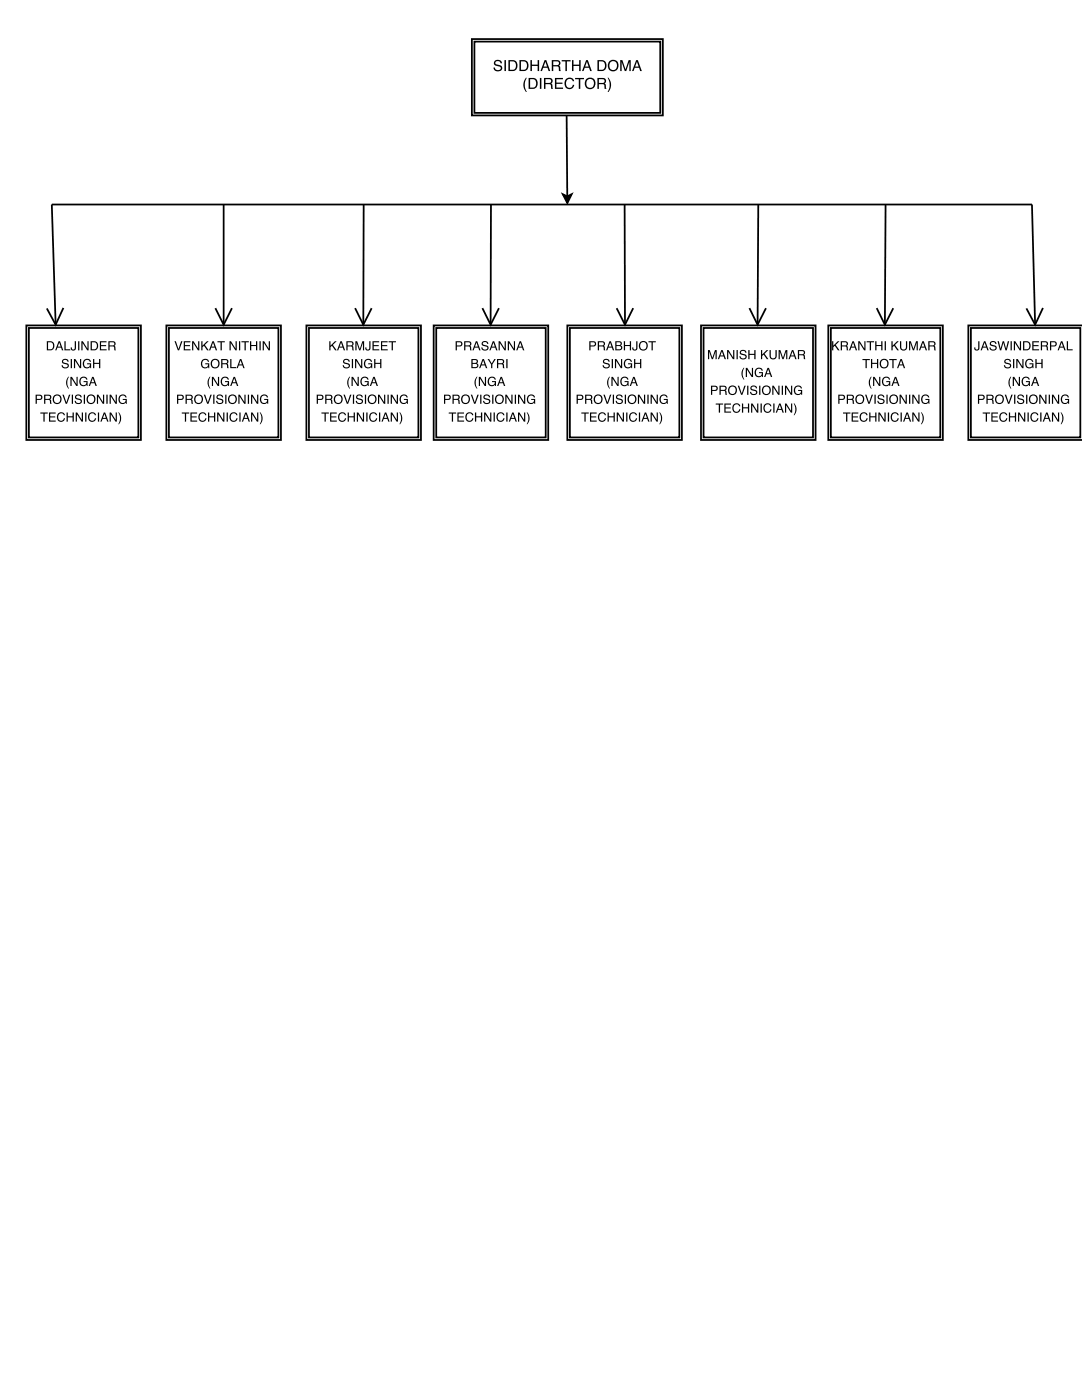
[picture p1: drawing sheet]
<svg xmlns="http://www.w3.org/2000/svg" width="216mm" height="279mm" viewBox="0 0 216 279" stroke-linecap="round" stroke-linejoin="round" font-family="sans-serif">
<path d="M94.2 7.8h38.1v15.2h-38.1z" fill="none" stroke="#000" stroke-width=".35"/>
<path d="M94.7 8.3h37v14.2h-37z" fill="#fff"/>
<path d="M94.7 8.3h37v14.2h-37z" fill="none" stroke="#000" stroke-width=".35"/>
<g fill="#000">
<path d="M98.8 12.1a.86 .86 0 0 1 1.4 .5h-.3a.51 .51 0 0 0-.6-.4 .51 .51 0 0 0-.4 .5l.5 .2a.69 .69 0 0 1 .8 .7 .69 .69 0 0 1-.9 .6h-.4l-.3-.3-.1-.4h.3a.58 .58 0 0 0 .5 .5 .58 .58 0 0 0 .6-.5l-.7-.3a.59 .59 0 0 1-.6-.4 .59 .59 0 0 1 .2-.7zM100.7 12h.3v2.2h-.3zM101.7 12.2v1.7h.6a.86 .86 0 0 0 .7-.8 .86 .86 0 0 0-.7-.9zM101.4 12h.9a1.11 1.11 0 0 1 1 1.1 1.11 1.11 0 0 1-1 1.1h-.9zM103.9 12.2v1.7h.6a.86 .86 0 0 0 .7-.8 .86 .86 0 0 0-.7-.9zM103.6 12h.9a1.11 1.11 0 0 1 1 1.1 1.11 1.11 0 0 1-1 1.1h-.9zM105.8 12h.3v.9h1.2v-.9h.3v2.2h-.3v-1h-1.2v1h-.3zM108.8 12.3l-.3 1h.7zM108.7 12h.3l.8 2.2h-.3l-.3-.7h-.8l-.3 .7h-.3zM110.4 12.2v.8h.7a.38 .38 0 0 0 .4-.4 .38 .38 0 0 0-.4-.4zM110.1 12a1.88 1.88 0 0 1 1.6 .2l.1 .6-.3 .3 .3 .3 .1 .8h-.3l-.1-.8-.4-.2h-.7v1h-.3zM112.1 12h1.8v.3h-.8v1.9h-.3v-1.9h-.7zM114.1 12h.3v.9h1.2v-.9h.3v2.2h-.3v-1h-1.2v1h-.3zM117.1 12.3l-.3 1h.6zM117 12h.3l.8 2.2h-.3l-.3-.7h-.8l-.3 .7h-.3zM119.5 12.2v1.7h.5a.86 .86 0 0 0 .7-.8 .86 .86 0 0 0-.7-.9zM119.2 12h.9a1.11 1.11 0 0 1 .9 1.1 1.11 1.11 0 0 1-.9 1.1h-.9zM121.7 12.2a1.1 1.1 0 0 1 1.5 .2 1.1 1.1 0 0 1-.3 1.6 1.1 1.1 0 0 1-1.5-.3l-.1-.9zM121.8 12.4a.88 .88 0 0 0-.1 1.2 .88 .88 0 0 0 1.1 .3 .87 .87 0 0 0 .2-1.3 .87 .87 0 0 0-1.2-.2zM123.8 12h.4l.6 1.8 .6-1.8h.5v2.2h-.3v-1.9l-.6 1.9h-.3l-.7-1.9v1.9h-.2zM127.1 12.3l-.4 1h.7zM126.9 12h.4l.8 2.2h-.4l-.2-.7h-.8l-.3 .7h-.3z"/>
<path d="M104.9 15.5h.2a2.66 2.66 0 0 0 0 2.9h-.2a2.24 2.24 0 0 1 0-2.9zM105.8 15.8v1.7h.5a.86 .86 0 0 0 .7-.9 .86 .86 0 0 0-.7-.8zM105.5 15.6h.9a1.11 1.11 0 0 1 .9 1 1.11 1.11 0 0 1-.9 1.1h-.9zM107.7 15.6h.3v2.1h-.3zM108.8 15.8v.8h.7a.38 .38 0 0 0 .5-.4 .38 .38 0 0 0-.4-.4zM108.5 15.6a1.88 1.88 0 0 1 1.6 .1l.2 .6-.3 .4 .2 .2 .2 .8h-.4l-.1-.8-.4-.1h-.7v.9h-.3zM110.7 15.6h1.6v.2h-1.3v.7h1.2v.2h-1.2v.8h1.4v.2h-1.7zM112.9 15.8a.95 .95 0 0 1 .9-.3 .95 .95 0 0 1 .8 .7h-.3a.7 .7 0 0 0-.9-.4 .7 .7 0 0 0-.5 .9 .69 .69 0 0 0 .6 .8 .69 .69 0 0 0 .8-.6h.3a1.02 1.02 0 0 1-1.3 .8 1.02 1.02 0 0 1-.6-1.4zM114.8 15.6h1.7v.2h-.7v1.9h-.3v-1.9h-.7zM117.1 15.7a1.1 1.1 0 0 1 1.5 .3 1.1 1.1 0 0 1-.3 1.5 1.1 1.1 0 0 1-1.5-.3l-.1-.8zM117.2 16a.88 .88 0 0 0-.1 1.1 .88 .88 0 0 0 1.1 .3 .87 .87 0 0 0 .2-1.2 .87 .87 0 0 0-1.2-.2zM119.5 15.8v.8h.7a.38 .38 0 0 0 .4-.4 .38 .38 0 0 0-.4-.4zM119.2 15.6a1.88 1.88 0 0 1 1.6 .1l.1 .6-.3 .4 .3 .2 .1 .8h-.3l-.1-.8-.4-.1h-.7v.9h-.3zM121.2 15.5h.2l.3 .6a2.2 2.2 0 0 1-.3 2.3h-.2a2.66 2.66 0 0 0 0-2.9z"/>
</g>
<path d="M5.3 64.9h22.8v22.9h-22.8z" fill="#fff"/>
<path d="M5.3 64.9h22.8v22.9h-22.8z" fill="none" stroke="#000" stroke-width=".35"/>
<path d="M5.8 65.5h21.8v21.8h-21.8z" fill="#fff"/>
<path d="M5.8 65.5h21.8v21.8h-21.8z" fill="none" stroke="#000" stroke-width=".35"/>
<g fill="#000">
<path d="M7.1 78.8h.8a.53 .53 0 0 1 .6 .5 .53 .53 0 0 1-.6 .5h-.5v.8h-.3zM7.4 79v.6h.4a.32 .32 0 0 0 .4-.3 .32 .32 0 0 0-.4-.3zM9 79v.6h.6a.31 .31 0 0 0 .4-.3 .31 .31 0 0 0-.3-.3zM8.8 78.8a1.57 1.57 0 0 1 1.3 .1l.1 .5-.2 .3 .2 .2 .1 .7h-.3l-.1-.7-.3-.1h-.6v.8h-.2zM10.5 79.7a.95 .95 0 0 1 1.9 0 .95 .95 0 0 1-1.9 0zM10.9 79.1a.69 .69 0 0 0 0 1.1 .69 .69 0 0 0 1.1-.2 .68 .68 0 0 0-.1-.9 .68 .68 0 0 0-1 0zM12.4 78.8h.3l.5 1.5 .6-1.5h.2l-.6 1.8h-.3zM14.3 78.8h.3v1.8h-.3zM15.1 78.9a.72 .72 0 0 1 1.2 .4h-.2a.42 .42 0 0 0-.5-.4 .42 .42 0 0 0-.4 .5 1.47 1.47 0 0 1 1.2 .7 .74 .74 0 0 1-.8 .5 .74 .74 0 0 1-.7-.6h.2a.48 .48 0 0 0 .5 .4 .48 .48 0 0 0 .5-.4l-.4-.2a.56 .56 0 0 1-.6-.2 .56 .56 0 0 1 0-.7zM16.7 78.8h.3v1.8h-.3zM17.3 79.7a.94 .94 0 0 1 1.8 0 .94 .94 0 0 1-1.8 0zM17.7 79.1a.69 .69 0 0 0 0 1.1 .69 .69 0 0 0 1-.2 .68 .68 0 0 0-.1-.9 .68 .68 0 0 0-.9 0zM19.3 78.8h.3l.9 1.4v-1.4h.3v1.8h-.3l-.9-1.5v1.5h-.3zM21.2 78.8h.3v1.8h-.3zM21.9 78.8h.3l.9 1.4v-1.4h.2v1.8h-.3l-.9-1.5v1.5h-.2zM23.9 79a.81 .81 0 0 1 1.4 .3h-.3a.63 .63 0 0 0-.8-.3 .63 .63 0 0 0-.3 .9 .58 .58 0 0 0 .6 .5 .58 .58 0 0 0 .6-.6h-.6v-.2h.8v1h-.2v-.2a.89 .89 0 0 1-1.3 0 .89 .89 0 0 1-.1-1.2z"/>
<path d="M9.6 68.3v1.4h.4a.71 .71 0 0 0 .6-.7 .71 .71 0 0 0-.6-.7zM9.3 68.1h.8a.92 .92 0 0 1 .7 .9 .92 .92 0 0 1-.7 .9h-.8zM11.8 68.4l-.3 .8h.6zM11.7 68.1h.3l.6 1.8h-.2l-.2-.5h-.7l-.2 .5h-.3zM12.9 68.1h.2v1.6h.9v.2h-1.1zM14.9 68.1h.3v1.3a.53 .53 0 0 1-.6 .6 .53 .53 0 0 1-.5-.7h.2a.3 .3 0 0 0 .2 .5 .3 .3 0 0 0 .4-.3zM15.6 68.1h.2v1.8h-.2zM16.2 68.1h.3l.9 1.5v-1.5h.3v1.8h-.3l-.9-1.5v1.5h-.3zM18.3 68.3v1.4h.5a.71 .71 0 0 0 .5-.7 .71 .71 0 0 0-.5-.7zM18.1 68.1h.7a.92 .92 0 0 1 .8 .9 .92 .92 0 0 1-.8 .9h-.7zM19.9 68.1h1.4v.2h-1.1v.6h1v.2h-1v.6h1.1v.2h-1.4zM21.9 68.3v.6h.5a.31 .31 0 0 0 .4-.3 .31 .31 0 0 0-.3-.3zM21.6 68.1a1.57 1.57 0 0 1 1.4 .2l.1 .4-.3 .3 .2 .2 .1 .7h-.3l-.1-.6-.3-.2h-.5v.8h-.3z"/>
<path d="M12.5 71.8a.72 .72 0 0 1 1.2 .4h-.2a.42 .42 0 0 0-.5-.4 .42 .42 0 0 0-.4 .4 1.47 1.47 0 0 1 1.1 .8 .74 .74 0 0 1-.7 .5 .74 .74 0 0 1-.7-.6h.2a.48 .48 0 0 0 .5 .4 .48 .48 0 0 0 .5-.4l-.4-.2a.56 .56 0 0 1-.7-.2 .56 .56 0 0 1 .1-.7zM14.1 71.7h.3v1.8h-.3zM14.8 71.7h.2l1 1.4v-1.4h.2v1.8h-.3l-.9-1.5v1.5h-.2zM16.8 71.9a.81 .81 0 0 1 1.4 .3h-.3a.63 .63 0 0 0-.9-.3 .63 .63 0 0 0-.2 .9 .58 .58 0 0 0 .6 .5 .58 .58 0 0 0 .6-.6h-.6v-.2h.8v1h-.2v-.3a.89 .89 0 0 1-1.3 .1 .89 .89 0 0 1-.1-1.2zM18.6 71.7h.2v.7h1v-.7h.2v1.8h-.2v-.9h-1v.9h-.2z"/>
<path d="M13.6 75.2h.2a2.22 2.22 0 0 0 0 2.4 1.64 1.64 0 0 1-.2-2.4zM14.1 75.2h.2l1 1.5v-1.5h.2v1.8h-.3l-.9-1.4v1.4h-.2zM16.1 75.4a.81 .81 0 0 1 1.4 .4h-.3a.63 .63 0 0 0-.9-.3 .63 .63 0 0 0-.2 .8 .58 .58 0 0 0 .6 .6 .58 .58 0 0 0 .6-.6h-.6v-.2h.8v.9h-.2v-.2a.89 .89 0 0 1-1.3 .1 .89 .89 0 0 1-.1-1.3zM18.5 75.5l-.3 .8h.6zM18.4 75.2h.3l.6 1.8h-.2l-.2-.5h-.7l-.2 .5h-.3z"/>
<path d="M8.1 82.3h1.4v.2h-.6v1.6h-.2v-1.6h-.6zM9.8 82.3h1.3v.2h-1.1v.6h1v.2h-1v.6h1.1v.2h-1.3zM11.6 82.6a.79 .79 0 0 1 .8-.3 .79 .79 0 0 1 .6 .6h-.3a.62 .62 0 0 0-.8-.3 .62 .62 0 0 0-.3 .9 .56 .56 0 0 0 .6 .5 .56 .56 0 0 0 .5-.5h.3a.85 .85 0 0 1-1.1 .7 .85 .85 0 0 1-.5-1.2zM13.3 82.3h.2v.8h1v-.8h.2v1.8h-.2v-.8h-1v.8h-.2zM15.1 82.3h.3l.9 1.5v-1.5h.3v1.8h-.3l-1-1.4v1.4h-.2zM17 82.3h.2v1.8h-.2zM17.8 82.6a.79 .79 0 0 1 .8-.3 .79 .79 0 0 1 .6 .6h-.3a.62 .62 0 0 0-.8-.3 .62 .62 0 0 0-.3 .9 .56 .56 0 0 0 .6 .5 .56 .56 0 0 0 .5-.5h.3a.85 .85 0 0 1-1.1 .7 .85 .85 0 0 1-.5-1.2zM19.5 82.3h.3v1.8h-.3zM20.8 82.6l-.3 .8h.6zM20.7 82.3h.3l.7 1.8h-.3l-.2-.5h-.7l-.2 .5h-.3zM21.9 82.3h.3l.9 1.5v-1.5h.2v1.8h-.3l-.9-1.4v1.4h-.2zM23.6 82.3h.1l.4 .7a1.48 1.48 0 0 1-.5 1.7 2.22 2.22 0 0 0 0-2.4z"/>
</g>
<path d="M33.2 64.9h22.9v22.9h-22.9z" fill="#fff"/>
<path d="M33.2 64.9h22.9v22.9h-22.9z" fill="none" stroke="#000" stroke-width=".35"/>
<path d="M33.7 65.5h21.8v21.8h-21.8z" fill="#fff"/>
<path d="M33.7 65.5h21.8v21.8h-21.8z" fill="none" stroke="#000" stroke-width=".35"/>
<g fill="#000">
<path d="M34.8 68.1h.3l.5 1.6 .5-1.6h.3l-.7 1.8h-.2zM36.7 68.1h1.3v.2h-1.1v.6h1v.2h-1v.6h1.1v.2h-1.3zM38.3 68.1h.3l.9 1.5v-1.5h.3v1.8h-.3l-.9-1.5v1.5h-.3zM40.2 68.1h.2v.9l.9-.9h.3l-.7 .7 .8 1.1h-.4l-.6-.9-.3 .3v.6h-.2zM42.5 68.4l-.3 .8h.6zM42.4 68.1h.3l.6 1.8h-.2l-.2-.5h-.8l-.1 .5h-.3zM43.4 68.1h1.5v.2h-.6v1.6h-.3v-1.6h-.6zM45.8 68.1h.3l.9 1.5v-1.5h.2v1.8h-.2l-1-1.5v1.5h-.2zM47.7 68.1h.2v1.8h-.2zM48.2 68.1h1.5v.2h-.7v1.6h-.2v-1.6h-.6zM49.9 68.1h.2v.8h1v-.8h.2v1.8h-.2v-.8h-1v.8h-.2zM51.8 68.1h.2v1.8h-.2zM52.4 68.1h.3l.9 1.5v-1.5h.3v1.8h-.3l-.9-1.5v1.5h-.3z"/>
<path d="M35.3 78.8h.8a.53 .53 0 0 1 .6 .5 .53 .53 0 0 1-.6 .5h-.5v.8h-.3zM35.6 79v.6h.5a.32 .32 0 0 0 .3-.3 .32 .32 0 0 0-.3-.3zM37.3 79v.6h.5a.31 .31 0 0 0 .4-.3 .31 .31 0 0 0-.3-.3zM37 78.8a1.57 1.57 0 0 1 1.4 .1v.5l-.2 .3 .2 .2 .1 .7h-.3l-.1-.7-.3-.1h-.5v.8h-.3zM38.7 79.7a.95 .95 0 0 1 1.9 0 .95 .95 0 0 1-1.9 0zM39.2 79.1a.69 .69 0 0 0-.1 1.1 .69 .69 0 0 0 1.1-.2 .68 .68 0 0 0-.1-.9 .68 .68 0 0 0-.9 0zM40.7 78.8h.2l.6 1.5 .5-1.5h.3l-.7 1.8h-.3zM42.5 78.8h.3v1.8h-.3zM43.4 78.9a.72 .72 0 0 1 1.1 .4h-.2a.42 .42 0 0 0-.5-.4 .42 .42 0 0 0-.4 .5 1.47 1.47 0 0 1 1.2 .7 .74 .74 0 0 1-.8 .5 .74 .74 0 0 1-.7-.6h.3a.48 .48 0 0 0 .4 .4 .48 .48 0 0 0 .5-.4l-.4-.2a.56 .56 0 0 1-.6-.2 .56 .56 0 0 1 .1-.7zM44.9 78.8h.3v1.8h-.3zM45.5 79.7a.95 .95 0 0 1 1.9 0 .95 .95 0 0 1-1.9 0zM45.9 79.1a.69 .69 0 0 0 0 1.1 .69 .69 0 0 0 1-.2 .68 .68 0 0 0-.1-.9 .68 .68 0 0 0-.9 0zM47.6 78.8h.2l1 1.4v-1.4h.2v1.8h-.3l-.9-1.5v1.5h-.2zM49.4 78.8h.3v1.8h-.3zM50.1 78.8h.3l.9 1.4v-1.4h.2v1.8h-.2l-1-1.5v1.5h-.2zM52.1 79a.81 .81 0 0 1 1.4 .3h-.3a.63 .63 0 0 0-.8-.3 .63 .63 0 0 0-.3 .9 .58 .58 0 0 0 .6 .5 .58 .58 0 0 0 .6-.6h-.6v-.2h.8v1h-.1l-.1-.2a.89 .89 0 0 1-1.2 0 .89 .89 0 0 1-.1-1.2z"/>
<path d="M40.3 71.9a.81 .81 0 0 1 1.4 .3h-.2a.63 .63 0 0 0-.9-.3 .63 .63 0 0 0-.2 .9 .58 .58 0 0 0 .6 .5 .58 .58 0 0 0 .5-.6h-.5v-.2h.8v1h-.2l-.1-.3a.89 .89 0 0 1-1.2 .1 .89 .89 0 0 1-.1-1.2zM42 72.6a.95 .95 0 0 1 1.9 0 .95 .95 0 0 1-1.9 0zM42.5 72a.69 .69 0 0 0-.1 1.1 .69 .69 0 0 0 1.1-.2 .68 .68 0 0 0-.1-.9 .68 .68 0 0 0-.9 0zM44.4 71.9v.6h.6a.31 .31 0 0 0 .3-.3 .31 .31 0 0 0-.3-.3zM44.1 71.7a1.57 1.57 0 0 1 1.4 .1l.1 .5-.3 .3 .2 .2 .1 .7h-.3v-.7l-.4-.1h-.5v.8h-.3zM45.9 71.7h.3v1.6h.9v.2h-1.2zM48 71.9l-.3 .8h.6zM47.9 71.7h.3l.6 1.8h-.3l-.1-.6h-.8l-.2 .6h-.2z"/>
<path d="M41.8 75.2h.2a2.22 2.22 0 0 0 0 2.4 1.64 1.64 0 0 1-.2-2.4zM42.3 75.2h.3l.9 1.5v-1.5h.2v1.8h-.3l-.9-1.4v1.4h-.2zM44.3 75.4a.81 .81 0 0 1 1.4 .4h-.3a.63 .63 0 0 0-.8-.3 .63 .63 0 0 0-.3 .8 .58 .58 0 0 0 .6 .6 .58 .58 0 0 0 .6-.6h-.6v-.2h.8v.9h-.2v-.2a.89 .89 0 0 1-1.2 .1 .89 .89 0 0 1-.2-1.3zM46.7 75.5l-.3 .8h.6zM46.6 75.2h.3l.7 1.8h-.3l-.2-.5h-.7l-.2 .5h-.3z"/>
<path d="M36.3 82.3h1.5v.2h-.7v1.6h-.2v-1.6h-.6zM38 82.3h1.3v.2h-1.1v.6h1v.2h-1v.6h1.1v.2h-1.3zM39.8 82.6a.79 .79 0 0 1 .8-.3 .79 .79 0 0 1 .6 .6h-.3a.62 .62 0 0 0-.8-.3 .62 .62 0 0 0-.2 .9 .56 .56 0 0 0 .5 .5 .56 .56 0 0 0 .6-.5h.2a.85 .85 0 0 1-1.1 .7 .85 .85 0 0 1-.5-1.2zM41.5 82.3h.3v.8h.9v-.8h.2v1.8h-.2v-.8h-.9v.8h-.3zM43.3 82.3h.3l.9 1.5v-1.5h.3v1.8h-.3l-.9-1.4v1.4h-.3zM45.2 82.3h.3v1.8h-.3zM46 82.6a.79 .79 0 0 1 .8-.3 .79 .79 0 0 1 .6 .6h-.3a.62 .62 0 0 0-.8-.3 .62 .62 0 0 0-.2 .9 .56 .56 0 0 0 .5 .5 .56 .56 0 0 0 .6-.5h.2a.85 .85 0 0 1-1.1 .7 .85 .85 0 0 1-.5-1.2zM47.8 82.3h.2v1.8h-.2zM49.1 82.6l-.3 .8h.5zM48.9 82.3h.3l.7 1.8h-.3l-.2-.5h-.7l-.2 .5h-.3zM50.1 82.3h.3l.9 1.5v-1.5h.2v1.8h-.2l-1-1.4v1.4h-.2zM51.8 82.3h.2l.3 .7a1.48 1.48 0 0 1-.5 1.7 2.22 2.22 0 0 0 0-2.4z"/>
</g>
<path d="M61.1 64.9h22.9v22.9h-22.9z" fill="#fff"/>
<path d="M61.1 64.9h22.9v22.9h-22.9z" fill="none" stroke="#000" stroke-width=".35"/>
<path d="M61.6 65.5h21.9v21.8h-21.9z" fill="#fff"/>
<path d="M61.6 65.5h21.9v21.8h-21.9z" fill="none" stroke="#000" stroke-width=".35"/>
<g fill="#000">
<path d="M63.2 78.8h.8a.53 .53 0 0 1 .6 .5 .53 .53 0 0 1-.6 .5h-.6v.8h-.2zM63.4 79v.6h.5a.32 .32 0 0 0 .4-.3 .32 .32 0 0 0-.4-.3zM65.1 79v.6h.6a.31 .31 0 0 0 .4-.3 .31 .31 0 0 0-.4-.3zM64.9 78.8a1.57 1.57 0 0 1 1.3 .1l.1 .5-.2 .3 .2 .2 .1 .7h-.3l-.1-.7-.3-.1h-.6v.8h-.2zM66.6 79.7a.95 .95 0 0 1 1.9 0 .95 .95 0 0 1-1.9 0zM67 79.1a.69 .69 0 0 0 0 1.1 .69 .69 0 0 0 1.1-.2 .68 .68 0 0 0-.2-.9 .68 .68 0 0 0-.9 0zM68.5 78.8h.3l.5 1.5 .6-1.5h.2l-.6 1.8h-.3zM70.4 78.8h.3v1.8h-.3zM71.2 78.9a.72 .72 0 0 1 1.2 .4h-.2a.42 .42 0 0 0-.5-.4 .42 .42 0 0 0-.4 .5 1.47 1.47 0 0 1 1.1 .7 .74 .74 0 0 1-.7 .5 .74 .74 0 0 1-.7-.6h.2a.48 .48 0 0 0 .5 .4 .48 .48 0 0 0 .5-.4l-.4-.2a.56 .56 0 0 1-.7-.2 .56 .56 0 0 1 .1-.7zM72.8 78.8h.3v1.8h-.3zM73.3 79.7a.95 .95 0 0 1 1.9 0 .95 .95 0 0 1-1.9 0zM73.8 79.1a.69 .69 0 0 0 0 1.1 .69 .69 0 0 0 1-.2 .68 .68 0 0 0-.1-.9 .68 .68 0 0 0-.9 0zM75.4 78.8h.3l.9 1.4v-1.4h.3v1.8h-.3l-.9-1.5v1.5h-.3zM77.3 78.8h.3v1.8h-.3zM78 78.8h.3l.9 1.4v-1.4h.2v1.8h-.3l-.9-1.5v1.5h-.2zM80 79a.81 .81 0 0 1 1.4 .3h-.3a.63 .63 0 0 0-.8-.3 .63 .63 0 0 0-.3 .9 .58 .58 0 0 0 .6 .5 .58 .58 0 0 0 .6-.6h-.6v-.2h.8v1h-.2v-.2a.89 .89 0 0 1-1.3 0 .89 .89 0 0 1-.1-1.2z"/>
<path d="M65.7 68.1h.2v.9l.9-.9h.4l-.8 .7 .8 1.1h-.3l-.7-.9-.3 .3v.6h-.2zM68.1 68.4l-.3 .8h.5zM67.9 68.1h.3l.7 1.8h-.3l-.2-.5h-.7l-.2 .5h-.3zM69.4 68.3v.6h.5a.31 .31 0 0 0 .4-.3 .31 .31 0 0 0-.3-.3zM69.1 68.1a1.57 1.57 0 0 1 1.3 .2l.1 .4-.2 .3 .2 .2 .1 .7h-.3l-.1-.6-.3-.2h-.5v.8h-.3zM70.9 68.1h.4l.5 1.5 .5-1.5h.4v1.8h-.3v-1.5l-.5 1.5h-.2l-.6-1.5v1.5h-.2zM73.7 68.1h.2v1.3a.53 .53 0 0 1-.5 .6 .53 .53 0 0 1-.5-.7h.2a.3 .3 0 0 0 .2 .5 .3 .3 0 0 0 .4-.3zM74.3 68.1h1.4v.2h-1.1v.6h1v.2h-1v.6h1.1v.2h-1.4zM76 68.1h1.3v.2h-1v.6h1v.2h-1v.6h1.1v.2h-1.4zM77.5 68.1h1.5v.2h-.6v1.6h-.3v-1.6h-.6z"/>
<path d="M68.6 71.8a.72 .72 0 0 1 1.2 .4h-.2a.42 .42 0 0 0-.5-.4 .42 .42 0 0 0-.4 .4 1.47 1.47 0 0 1 1.1 .8 .74 .74 0 0 1-.7 .5 .74 .74 0 0 1-.7-.6h.2a.48 .48 0 0 0 .5 .4 .48 .48 0 0 0 .5-.4l-.4-.2a.56 .56 0 0 1-.7-.2 .56 .56 0 0 1 .1-.7zM70.2 71.7h.2v1.8h-.2zM70.8 71.7h.3l1 1.4v-1.4h.2v1.8h-.3l-.9-1.5v1.5h-.3zM72.9 71.9a.81 .81 0 0 1 1.3 .3h-.2a.63 .63 0 0 0-.9-.3 .63 .63 0 0 0-.2 .9 .58 .58 0 0 0 .6 .5 .58 .58 0 0 0 .5-.6h-.5v-.2h.8v1h-.2v-.3a.89 .89 0 0 1-1.3 .1 .89 .89 0 0 1-.1-1.2zM74.7 71.7h.2v.7h1v-.7h.2v1.8h-.2v-.9h-1v.9h-.2z"/>
<path d="M69.7 75.2h.2a2.22 2.22 0 0 0 0 2.4 1.64 1.64 0 0 1-.2-2.4zM70.1 75.2h.3l1 1.5v-1.5h.2v1.8h-.3l-.9-1.4v1.4h-.3zM72.2 75.4a.81 .81 0 0 1 1.3 .4h-.2a.63 .63 0 0 0-.9-.3 .63 .63 0 0 0-.2 .8 .58 .58 0 0 0 .6 .6 .58 .58 0 0 0 .5-.6h-.5v-.2h.8v.9h-.2v-.2a.89 .89 0 0 1-1.3 .1 .89 .89 0 0 1-.1-1.3zM74.6 75.5l-.3 .8h.6zM74.5 75.2h.3l.6 1.8h-.2l-.2-.5h-.8l-.2 .5h-.2z"/>
<path d="M64.1 82.3h1.5v.2h-.6v1.6h-.2v-1.6h-.7zM65.9 82.3h1.3v.2h-1.1v.6h1v.2h-1v.6h1.1v.2h-1.3zM67.7 82.6a.79 .79 0 0 1 .8-.3 .79 .79 0 0 1 .6 .6h-.3a.62 .62 0 0 0-.9-.3 .62 .62 0 0 0-.2 .9 .56 .56 0 0 0 .6 .5 .56 .56 0 0 0 .5-.5h.3a.85 .85 0 0 1-1.1 .7 .85 .85 0 0 1-.5-1.2zM69.4 82.3h.2v.8h1v-.8h.2v1.8h-.2v-.8h-1v.8h-.2zM71.2 82.3h.3l.9 1.5v-1.5h.2v1.8h-.2l-1-1.4v1.4h-.2zM73.1 82.3h.2v1.8h-.2zM73.9 82.6a.79 .79 0 0 1 .8-.3 .79 .79 0 0 1 .6 .6h-.3a.62 .62 0 0 0-.8-.3 .62 .62 0 0 0-.3 .9 .56 .56 0 0 0 .6 .5 .56 .56 0 0 0 .5-.5h.3a.85 .85 0 0 1-1.1 .7 .85 .85 0 0 1-.5-1.2zM75.6 82.3h.3v1.8h-.3zM76.9 82.6l-.3 .8h.6zM76.8 82.3h.3l.6 1.8h-.2l-.2-.5h-.7l-.2 .5h-.3zM78 82.3h.3l.9 1.5v-1.5h.2v1.8h-.3l-.9-1.4v1.4h-.2zM79.7 82.3h.1l.4 .7a1.48 1.48 0 0 1-.5 1.7 2.22 2.22 0 0 0 0-2.4z"/>
</g>
<path d="M86.5 64.9h22.9v22.9h-22.9z" fill="#fff"/>
<path d="M86.5 64.9h22.9v22.9h-22.9z" fill="none" stroke="#000" stroke-width=".35"/>
<path d="M87 65.5h21.9v21.8h-21.9z" fill="#fff"/>
<path d="M87 65.5h21.9v21.8h-21.9z" fill="none" stroke="#000" stroke-width=".35"/>
<g fill="#000">
<path d="M88.6 78.8h.8a.53 .53 0 0 1 .6 .5 .53 .53 0 0 1-.6 .5h-.6v.8h-.2zM88.8 79v.6h.5a.32 .32 0 0 0 .4-.3 .32 .32 0 0 0-.4-.3zM90.5 79v.6h.6a.31 .31 0 0 0 .4-.3 .31 .31 0 0 0-.4-.3zM90.3 78.8a1.57 1.57 0 0 1 1.3 .1l.1 .5-.2 .3 .2 .2 .1 .7h-.3l-.1-.7-.3-.1h-.6v.8h-.2zM92 79.7a.95 .95 0 0 1 1.9 0 .95 .95 0 0 1-1.9 0zM92.4 79.1a.69 .69 0 0 0 0 1.1 .69 .69 0 0 0 1.1-.2 .68 .68 0 0 0-.2-.9 .68 .68 0 0 0-.9 0zM93.9 78.8h.3l.5 1.5 .6-1.5h.2l-.6 1.8h-.3zM95.8 78.8h.3v1.8h-.3zM96.6 78.9a.72 .72 0 0 1 1.2 .4h-.2a.42 .42 0 0 0-.5-.4 .42 .42 0 0 0-.4 .5 1.47 1.47 0 0 1 1.1 .7 .74 .74 0 0 1-.7 .5 .74 .74 0 0 1-.7-.6h.2a.48 .48 0 0 0 .5 .4 .48 .48 0 0 0 .5-.4l-.4-.2a.56 .56 0 0 1-.7-.2 .56 .56 0 0 1 .1-.7zM98.2 78.8h.3v1.8h-.3zM98.7 79.7a.95 .95 0 0 1 1.9 0 .95 .95 0 0 1-1.9 0zM99.2 79.1a.69 .69 0 0 0 0 1.1 .69 .69 0 0 0 1-.2 .68 .68 0 0 0-.1-.9 .68 .68 0 0 0-.9 0zM100.8 78.8h.3l.9 1.4v-1.4h.3v1.8h-.3l-.9-1.5v1.5h-.3zM102.7 78.8h.3v1.8h-.3zM103.4 78.8h.3l.9 1.4v-1.4h.2v1.8h-.3l-.9-1.5v1.5h-.2zM105.4 79a.81 .81 0 0 1 1.4 .3h-.3a.63 .63 0 0 0-.8-.3 .63 .63 0 0 0-.3 .9 .58 .58 0 0 0 .6 .5 .58 .58 0 0 0 .6-.6h-.6v-.2h.8v1h-.2v-.2a.89 .89 0 0 1-1.3 0 .89 .89 0 0 1-.1-1.2z"/>
<path d="M90.9 68.1h.8a.53 .53 0 0 1 .6 .5 .53 .53 0 0 1-.6 .6h-.5v.7h-.3zM91.2 68.3v.6h.5a.32 .32 0 0 0 .3-.3 .32 .32 0 0 0-.3-.3zM92.9 68.3v.6h.5a.31 .31 0 0 0 .4-.3 .31 .31 0 0 0-.3-.3zM92.6 68.1a1.57 1.57 0 0 1 1.3 .2l.1 .4-.2 .3 .2 .2 .1 .7h-.3l-.1-.6-.3-.2h-.5v.8h-.3zM95.1 68.4l-.3 .8h.6zM94.9 68.1h.3l.7 1.8h-.3l-.2-.5h-.7l-.2 .5h-.2zM96.3 68.2a.72 .72 0 0 1 1.1 .4h-.2a.42 .42 0 0 0-.4-.3 .42 .42 0 0 0-.4 .4 1.47 1.47 0 0 1 1.1 .7 .74 .74 0 0 1-.8 .6 .74 .74 0 0 1-.7-.7h.3a.48 .48 0 0 0 .5 .5 .48 .48 0 0 0 .4-.5l-.3-.2a.56 .56 0 0 1-.7-.2 .56 .56 0 0 1 .1-.7zM98.5 68.4l-.3 .8h.5zM98.3 68.1h.3l.7 1.8h-.3l-.2-.5h-.7l-.2 .5h-.3zM99.5 68.1h.3l.9 1.5v-1.5h.2v1.8h-.2l-1-1.5v1.5h-.2zM101.3 68.1h.3l.9 1.5v-1.5h.3v1.8h-.3l-.9-1.5v1.5h-.3zM103.8 68.4l-.3 .8h.6zM103.7 68.1h.3l.6 1.8h-.2l-.2-.5h-.7l-.2 .5h-.3z"/>
<path d="M94.3 71.9v.5h.4a.3 .3 0 0 0 .4-.3 .3 .3 0 0 0-.4-.2zM94.3 72.6v.7l.9-.2v-.2l-.2-.2zM94.1 71.7h.7a.45 .45 0 0 1 .5 .2 .45 .45 0 0 1-.2 .6 .51 .51 0 0 1 .3 .6 .51 .51 0 0 1-.6 .4h-.7zM96.4 71.9l-.3 .8h.6zM96.3 71.7h.3l.6 1.8h-.2l-.2-.6h-.8l-.1 .6h-.3zM97.3 71.7h.3l.5 .8 .5-.8h.3l-.7 1v.8h-.2v-.8zM99.4 71.9v.6h.6a.31 .31 0 0 0 .4-.3 .31 .31 0 0 0-.4-.3zM99.2 71.7a1.57 1.57 0 0 1 1.3 .1l.1 .5-.2 .3 .2 .2 .1 .7h-.3l-.1-.7-.3-.1h-.6v.8h-.2zM101 71.7h.3v1.8h-.3z"/>
<path d="M95.1 75.2h.2a2.22 2.22 0 0 0 0 2.4 1.64 1.64 0 0 1-.2-2.4zM95.5 75.2h.3l1 1.5v-1.5h.2v1.8h-.3l-.9-1.4v1.4h-.3zM97.6 75.4a.81 .81 0 0 1 1.3 .4h-.2a.63 .63 0 0 0-.9-.3 .63 .63 0 0 0-.2 .8 .58 .58 0 0 0 .6 .6 .58 .58 0 0 0 .5-.6h-.5v-.2h.8v.9h-.2v-.2a.89 .89 0 0 1-1.3 .1 .89 .89 0 0 1-.1-1.3zM100 75.5l-.3 .8h.6zM99.9 75.2h.3l.6 1.8h-.2l-.2-.5h-.8l-.2 .5h-.2z"/>
<path d="M89.5 82.3h1.5v.2h-.6v1.6h-.2v-1.6h-.7zM91.3 82.3h1.3v.2h-1.1v.6h1v.2h-1v.6h1.1v.2h-1.3zM93.1 82.6a.79 .79 0 0 1 .8-.3 .79 .79 0 0 1 .6 .6h-.3a.62 .62 0 0 0-.9-.3 .62 .62 0 0 0-.2 .9 .56 .56 0 0 0 .6 .5 .56 .56 0 0 0 .5-.5h.3a.85 .85 0 0 1-1.1 .7 .85 .85 0 0 1-.5-1.2zM94.8 82.3h.2v.8h1v-.8h.2v1.8h-.2v-.8h-1v.8h-.2zM96.6 82.3h.3l.9 1.5v-1.5h.2v1.8h-.2l-1-1.4v1.4h-.2zM98.5 82.3h.2v1.8h-.2zM99.3 82.6a.79 .79 0 0 1 .8-.3 .79 .79 0 0 1 .6 .6h-.3a.62 .62 0 0 0-.8-.3 .62 .62 0 0 0-.3 .9 .56 .56 0 0 0 .6 .5 .56 .56 0 0 0 .5-.5h.3a.85 .85 0 0 1-1.1 .7 .85 .85 0 0 1-.5-1.2zM101 82.3h.3v1.8h-.3zM102.3 82.6l-.3 .8h.6zM102.2 82.3h.3l.6 1.8h-.2l-.2-.5h-.7l-.2 .5h-.3zM103.4 82.3h.3l.9 1.5v-1.5h.2v1.8h-.3l-.9-1.4v1.4h-.2zM105.1 82.3h.1l.4 .7a1.48 1.48 0 0 1-.5 1.7 2.22 2.22 0 0 0 0-2.4z"/>
</g>
<path d="M113.2 64.9h22.9v22.9h-22.9z" fill="#fff"/>
<path d="M113.2 64.9h22.9v22.9h-22.9z" fill="none" stroke="#000" stroke-width=".35"/>
<path d="M113.7 65.5h21.9v21.8h-21.9z" fill="#fff"/>
<path d="M113.7 65.5h21.9v21.8h-21.9z" fill="none" stroke="#000" stroke-width=".35"/>
<g fill="#000">
<path d="M115.1 78.8h.8a.53 .53 0 0 1 .5 .5 .53 .53 0 0 1-.5 .5h-.6v.8h-.2zM115.3 79v.6h.5a.32 .32 0 0 0 .4-.3 .32 .32 0 0 0-.4-.3zM117 79v.6h.6a.31 .31 0 0 0 .3-.3 .31 .31 0 0 0-.3-.3zM116.8 78.8a1.57 1.57 0 0 1 1.3 .1l.1 .5-.3 .3 .2 .2 .2 .7h-.3l-.1-.7-.3-.1h-.6v.8h-.2zM118.4 79.7a.95 .95 0 0 1 1.9 0 .95 .95 0 0 1-1.9 0zM118.9 79.1a.69 .69 0 0 0 0 1.1 .69 .69 0 0 0 1-.2 .68 .68 0 0 0-.1-.9 .68 .68 0 0 0-.9 0zM120.4 78.8h.3l.5 1.5 .5-1.5h.3l-.7 1.8h-.2zM122.3 78.8h.2v1.8h-.2zM123.1 78.9a.72 .72 0 0 1 1.1 .4h-.2a.42 .42 0 0 0-.4-.4 .42 .42 0 0 0-.4 .5 1.47 1.47 0 0 1 1.1 .7 .74 .74 0 0 1-.8 .5 .74 .74 0 0 1-.7-.6h.3a.48 .48 0 0 0 .5 .4 .48 .48 0 0 0 .4-.4l-.3-.2a.56 .56 0 0 1-.7-.2 .56 .56 0 0 1 .1-.7zM124.7 78.8h.2v1.8h-.2zM125.2 79.7a.95 .95 0 0 1 1.9 0 .95 .95 0 0 1-1.9 0zM125.7 79.1a.69 .69 0 0 0-.1 1.1 .69 .69 0 0 0 1.1-.2 .68 .68 0 0 0-.1-.9 .68 .68 0 0 0-.9 0zM127.3 78.8h.3l.9 1.4v-1.4h.2v1.8h-.2l-1-1.5v1.5h-.2zM129.2 78.8h.2v1.8h-.2zM129.8 78.8h.3l.9 1.4v-1.4h.3v1.8h-.3l-.9-1.5v1.5h-.3zM131.8 79a.81 .81 0 0 1 1.4 .3h-.2a.63 .63 0 0 0-.9-.3 .63 .63 0 0 0-.2 .9 .58 .58 0 0 0 .6 .5 .58 .58 0 0 0 .5-.6h-.6v-.2h.8v1h-.1l-.1-.2a.89 .89 0 0 1-1.2 0 .89 .89 0 0 1-.1-1.2z"/>
<path d="M117.6 68.1h.8a.53 .53 0 0 1 .5 .5 .53 .53 0 0 1-.5 .6h-.6v.7h-.2zM117.8 68.3v.6h.5a.32 .32 0 0 0 .4-.3 .32 .32 0 0 0-.4-.3zM119.5 68.3v.6h.6a.31 .31 0 0 0 .4-.3 .31 .31 0 0 0-.4-.3zM119.3 68.1a1.57 1.57 0 0 1 1.3 .2l.1 .4-.2 .3 .2 .2 .1 .7h-.3l-.1-.6-.3-.2h-.6v.8h-.2zM121.7 68.4l-.2 .8h.5zM121.6 68.1h.3l.7 1.8h-.3l-.2-.5h-.7l-.2 .5h-.3zM123 68.3v.6h.5a.3 .3 0 0 0 .3-.3 .3 .3 0 0 0-.3-.3zM123 69.1v.6l.9-.1v-.2l-.1-.3zM122.8 68.1h.8a.45 .45 0 0 1 .5 .3 .45 .45 0 0 1-.3 .5 .51 .51 0 0 1 .4 .7 .51 .51 0 0 1-.7 .3h-.7zM124.5 68.1h.2v.8h1v-.8h.2v1.8h-.2v-.8h-1v.8h-.2zM127 68.1h.2v1.3a.53 .53 0 0 1-.6 .6 .53 .53 0 0 1-.4-.7h.2a.3 .3 0 0 0 .2 .5 .3 .3 0 0 0 .3-.3zM127.5 69a.94 .94 0 0 1 1.8 0 .94 .94 0 0 1-1.8 0zM127.9 68.5a.69 .69 0 0 0 0 1 .69 .69 0 0 0 1-.1 .68 .68 0 0 0-.1-.9 .68 .68 0 0 0-.9 0zM129.4 68.1h1.5v.2h-.6v1.6h-.3v-1.6h-.6z"/>
<path d="M120.5 71.8a.72 .72 0 0 1 1.1 .4h-.2a.42 .42 0 0 0-.4-.4 .42 .42 0 0 0-.4 .4 1.47 1.47 0 0 1 1.1 .8 .74 .74 0 0 1-.8 .5 .74 .74 0 0 1-.7-.6h.3a.48 .48 0 0 0 .5 .4 .48 .48 0 0 0 .4-.4l-.3-.2a.56 .56 0 0 1-.7-.2 .56 .56 0 0 1 .1-.7zM122.1 71.7h.2v1.8h-.2zM122.7 71.7h.3l.9 1.4v-1.4h.3v1.8h-.3l-1-1.5v1.5h-.2zM124.7 71.9a.81 .81 0 0 1 1.4 .3h-.2a.63 .63 0 0 0-.9-.3 .63 .63 0 0 0-.3 .9 .58 .58 0 0 0 .7 .5 .58 .58 0 0 0 .5-.6h-.6v-.2h.8v1h-.1l-.1-.3a.89 .89 0 0 1-1.2 .1 .89 .89 0 0 1-.1-1.2zM126.5 71.7h.3v.7h.9v-.7h.3v1.8h-.3v-.9h-.9v.9h-.3z"/>
<path d="M121.6 75.2h.1a2.22 2.22 0 0 0 0 2.4 1.64 1.64 0 0 1-.1-2.4zM122 75.2h.3l.9 1.5v-1.5h.2v1.8h-.2l-1-1.4v1.4h-.2zM124 75.4a.81 .81 0 0 1 1.4 .4h-.2a.63 .63 0 0 0-.9-.3 .63 .63 0 0 0-.3 .8 .58 .58 0 0 0 .7 .6 .58 .58 0 0 0 .5-.6h-.6v-.2h.8v.9h-.1l-.1-.2a.89 .89 0 0 1-1.2 .1 .89 .89 0 0 1-.1-1.3zM126.5 75.5l-.3 .8h.5zM126.3 75.2h.3l.7 1.8h-.3l-.2-.5h-.7l-.2 .5h-.2z"/>
<path d="M116 82.3h1.5v.2h-.6v1.6h-.3v-1.6h-.6zM117.7 82.3h1.4v.2h-1.1v.6h1v.2h-1v.6h1.1v.2h-1.4zM119.5 82.6a.79 .79 0 0 1 .8-.3 .79 .79 0 0 1 .6 .6h-.2a.62 .62 0 0 0-.9-.3 .62 .62 0 0 0-.2 .9 .56 .56 0 0 0 .5 .5 .56 .56 0 0 0 .6-.5h.2a.85 .85 0 0 1-1.1 .7 .85 .85 0 0 1-.5-1.2zM121.2 82.3h.3v.8h.9v-.8h.3v1.8h-.3v-.8h-.9v.8h-.3zM123.1 82.3h.3l.9 1.5v-1.5h.2v1.8h-.3l-.9-1.4v1.4h-.2zM124.9 82.3h.3v1.8h-.3zM125.7 82.6a.79 .79 0 0 1 .8-.3 .79 .79 0 0 1 .6 .6h-.2a.62 .62 0 0 0-.9-.3 .62 .62 0 0 0-.2 .9 .56 .56 0 0 0 .5 .5 .56 .56 0 0 0 .6-.5h.2a.85 .85 0 0 1-1.1 .7 .85 .85 0 0 1-.5-1.2zM127.5 82.3h.2v1.8h-.2zM128.8 82.6l-.3 .8h.6zM128.7 82.3h.2l.7 1.8h-.3l-.2-.5h-.7l-.2 .5h-.2zM129.8 82.3h.3l.9 1.5v-1.5h.3v1.8h-.3l-.9-1.4v1.4h-.3zM131.5 82.3h.2l.4 .7a1.48 1.48 0 0 1-.6 1.7 2.22 2.22 0 0 0 0-2.4z"/>
</g>
<path d="M139.9 64.9h22.8v22.9h-22.8z" fill="#fff"/>
<path d="M139.9 64.9h22.8v22.9h-22.8z" fill="none" stroke="#000" stroke-width=".35"/>
<path d="M140.4 65.5h21.8v21.8h-21.8z" fill="#fff"/>
<path d="M140.4 65.5h21.8v21.8h-21.8z" fill="none" stroke="#000" stroke-width=".35"/>
<g fill="#000">
<path d="M141.3 69.9h.3l.5 1.5 .6-1.5h.3v1.8h-.2v-1.6l-.5 1.6h-.3l-.5-1.6v1.6h-.2zM144 70.1l-.2 .8h.5zM143.9 69.9h.3l.7 1.8h-.3l-.2-.6h-.7l-.2 .6h-.3zM145.1 69.9h.3l.9 1.4v-1.4h.2v1.8h-.3l-.9-1.5v1.5h-.2zM147 69.9h.2v1.8h-.2zM147.8 70a.72 .72 0 0 1 1.1 .4h-.2a.42 .42 0 0 0-.4-.4 .42 .42 0 0 0-.4 .5 1.47 1.47 0 0 1 1.1 .7 .74 .74 0 0 1-.8 .5 .74 .74 0 0 1-.7-.6h.3a.48 .48 0 0 0 .5 .4 .48 .48 0 0 0 .4-.4l-.3-.2a.56 .56 0 0 1-.7-.2 .56 .56 0 0 1 .1-.7zM149.3 69.9h.3v.7h.9v-.7h.3v1.8h-.3v-.9h-.9v.9h-.3zM151.8 69.9h.3v.9l.9-.9h.3l-.7 .7 .7 1.1h-.3l-.6-.9-.3 .2v.7h-.3zM153.6 69.9h.2v1.1a.47 .47 0 0 0 .5 .5 .47 .47 0 0 0 .4-.5v-1.1h.3v1a.73 .73 0 0 1-.7 .8 .73 .73 0 0 1-.7-.8zM155.4 69.9h.3l.5 1.5 .6-1.5h.3v1.8h-.2v-1.6l-.5 1.6h-.3l-.5-1.6v1.6h-.2zM158.1 70.1l-.3 .8h.6zM158 69.9h.3l.7 1.8h-.3l-.2-.6h-.7l-.2 .6h-.3zM159.4 70.1v.6h.6a.31 .31 0 0 0 .4-.3 .31 .31 0 0 0-.3-.3zM159.2 69.9a1.57 1.57 0 0 1 1.3 .1l.1 .5-.2 .3 .2 .2 .1 .7h-.3l-.1-.7-.3-.1h-.6v.8h-.2z"/>
<path d="M141.9 77h.8a.53 .53 0 0 1 .5 .5 .53 .53 0 0 1-.5 .5h-.6v.8h-.2zM142.1 77.2v.6h.5a.32 .32 0 0 0 .4-.3 .32 .32 0 0 0-.4-.3zM143.8 77.2v.6h.6a.31 .31 0 0 0 .4-.3 .31 .31 0 0 0-.4-.3zM143.6 77a1.57 1.57 0 0 1 1.3 .1l.1 .5-.3 .3 .3 .2 .1 .7h-.3l-.1-.7-.3-.1h-.6v.8h-.2zM145.3 77.9a.94 .94 0 0 1 1.8 0 .94 .94 0 0 1-1.8 0zM145.7 77.3a.69 .69 0 0 0 0 1.1 .69 .69 0 0 0 1-.2 .68 .68 0 0 0-.1-.9 .68 .68 0 0 0-.9 0zM147.2 77h.3l.5 1.5 .5-1.5h.3l-.7 1.8h-.2zM149.1 77h.2v1.8h-.2zM149.9 77.1a.72 .72 0 0 1 1.2 .4h-.3a.42 .42 0 0 0-.4-.4 .42 .42 0 0 0-.4 .5 1.47 1.47 0 0 1 1.1 .7 .74 .74 0 0 1-.7 .5 .74 .74 0 0 1-.7-.6h.2a.48 .48 0 0 0 .5 .4 .48 .48 0 0 0 .4-.4l-.3-.2a.56 .56 0 0 1-.7-.2 .56 .56 0 0 1 .1-.7zM151.5 77h.2v1.8h-.2zM152 77.9a.95 .95 0 0 1 1.9 0 .95 .95 0 0 1-1.9 0zM152.5 77.3a.69 .69 0 0 0-.1 1.1 .69 .69 0 0 0 1.1-.2 .68 .68 0 0 0-.1-.9 .68 .68 0 0 0-.9 0zM154.1 77h.3l.9 1.5v-1.5h.2v1.8h-.2l-1-1.5v1.5h-.2zM156 77h.2v1.8h-.2zM156.6 77h.3l.9 1.5v-1.5h.3v1.8h-.3l-.9-1.5v1.5h-.3zM158.6 77.2a.81 .81 0 0 1 1.4 .3h-.2a.63 .63 0 0 0-.9-.3 .63 .63 0 0 0-.2 .9 .58 .58 0 0 0 .6 .5 .58 .58 0 0 0 .5-.6h-.5v-.2h.8v1h-.2l-.1-.2a.89 .89 0 0 1-1.2 0 .89 .89 0 0 1-.1-1.2z"/>
<path d="M148.4 73.4h.1a2.22 2.22 0 0 0 0 2.4 1.64 1.64 0 0 1-.1-2.4zM148.8 73.4h.3l.9 1.5v-1.5h.3v1.8h-.3l-1-1.4v1.4h-.2zM150.8 73.6a.81 .81 0 0 1 1.4 .4h-.2a.63 .63 0 0 0-.9-.3 .63 .63 0 0 0-.3 .8 .58 .58 0 0 0 .7 .6 .58 .58 0 0 0 .5-.6h-.6v-.2h.8v.9h-.1l-.1-.2a.89 .89 0 0 1-1.2 .1 .89 .89 0 0 1-.1-1.3zM153.3 73.7l-.3 .8h.6zM153.1 73.4h.3l.7 1.8h-.3l-.2-.5h-.7l-.2 .5h-.2z"/>
<path d="M142.8 80.5h1.5v.2h-.6v1.7h-.3v-1.7h-.6zM144.5 80.5h1.4v.3h-1.1v.5h1v.2h-1v.6h1.1v.3h-1.4zM146.3 80.8a.79 .79 0 0 1 .8-.3 .79 .79 0 0 1 .6 .6h-.2a.62 .62 0 0 0-.9-.3 .62 .62 0 0 0-.2 .9 .56 .56 0 0 0 .5 .5 .56 .56 0 0 0 .6-.5h.2a.85 .85 0 0 1-1.1 .7 .85 .85 0 0 1-.5-1.2zM148 80.5h.3v.8h.9v-.8h.3v1.9h-.3v-.9h-.9v.9h-.3zM149.9 80.5h.3l.9 1.5v-1.5h.2v1.9h-.3l-.9-1.5v1.5h-.2zM151.8 80.5h.2v1.9h-.2zM152.5 80.8a.79 .79 0 0 1 .8-.3 .79 .79 0 0 1 .6 .6h-.2a.62 .62 0 0 0-.9-.3 .62 .62 0 0 0-.2 .9 .56 .56 0 0 0 .5 .5 .56 .56 0 0 0 .6-.5h.2a.85 .85 0 0 1-1.1 .7 .85 .85 0 0 1-.5-1.2zM154.3 80.5h.2v1.9h-.2zM155.6 80.8l-.3 .8h.6zM155.5 80.5h.3l.6 1.9h-.3l-.1-.6h-.8l-.2 .6h-.2zM156.6 80.5h.3l.9 1.5v-1.5h.3v1.9h-.3l-.9-1.5v1.5h-.3zM158.4 80.5h.1l.4 .7a1.48 1.48 0 0 1-.5 1.7 2.22 2.22 0 0 0 0-2.4z"/>
</g>
<path d="M165.3 64.9h22.8v22.9h-22.8z" fill="#fff"/>
<path d="M165.3 64.9h22.8v22.9h-22.8z" fill="none" stroke="#000" stroke-width=".35"/>
<path d="M165.8 65.5h21.8v21.8h-21.8z" fill="#fff"/>
<path d="M165.8 65.5h21.8v21.8h-21.8z" fill="none" stroke="#000" stroke-width=".35"/>
<g fill="#000">
<path d="M166 68.1h.3v.9l.9-.9h.3l-.7 .7 .7 1.1h-.3l-.6-.9-.3 .3v.6h-.3zM168 68.3v.6h.6a.31 .31 0 0 0 .4-.3 .31 .31 0 0 0-.4-.3zM167.8 68.1a1.57 1.57 0 0 1 1.3 .2l.1 .4-.3 .3 .2 .2 .2 .7h-.3l-.1-.6-.3-.2h-.6v.8h-.2zM170.2 68.4l-.3 .8h.6zM170.1 68.1h.3l.6 1.8h-.2l-.2-.5h-.7l-.2 .5h-.3zM171.3 68.1h.2l1 1.5v-1.5h.2v1.8h-.3l-.9-1.5v1.5h-.2zM172.9 68.1h1.5v.2h-.6v1.6h-.3v-1.6h-.6zM174.6 68.1h.3v.8h.9v-.8h.3v1.8h-.3v-.8h-.9v.8h-.3zM176.5 68.1h.3v1.8h-.3zM177.9 68.1h.2v.9l.9-.9h.3l-.7 .7 .8 1.1h-.4l-.6-.9-.3 .3v.6h-.2zM179.6 68.1h.2v1.1a.47 .47 0 0 0 .5 .6 .47 .47 0 0 0 .5-.6v-1.1h.2v1a.73 .73 0 0 1-.7 .9 .73 .73 0 0 1-.7-.9zM181.4 68.1h.3l.6 1.5 .5-1.5h.3v1.8h-.2v-1.5l-.5 1.5h-.3l-.5-1.5v1.5h-.2zM184.2 68.4l-.3 .8h.5zM184 68.1h.3l.7 1.8h-.3l-.2-.5h-.7l-.2 .5h-.2zM185.5 68.3v.6h.6a.31 .31 0 0 0 .3-.3 .31 .31 0 0 0-.3-.3zM185.2 68.1a1.57 1.57 0 0 1 1.4 .2l.1 .4-.3 .3 .2 .2 .1 .7h-.3v-.6l-.4-.2h-.5v.8h-.3z"/>
<path d="M167.3 78.8h.8a.53 .53 0 0 1 .5 .5 .53 .53 0 0 1-.5 .5h-.6v.8h-.2zM167.5 79v.6h.5a.32 .32 0 0 0 .4-.3 .32 .32 0 0 0-.4-.3zM169.2 79v.6h.6a.31 .31 0 0 0 .4-.3 .31 .31 0 0 0-.4-.3zM169 78.8a1.57 1.57 0 0 1 1.3 .1l.1 .5-.3 .3 .3 .2 .1 .7h-.3l-.1-.7-.3-.1h-.6v.8h-.2zM170.7 79.7a.94 .94 0 0 1 1.8 0 .94 .94 0 0 1-1.8 0zM171.1 79.1a.69 .69 0 0 0 0 1.1 .69 .69 0 0 0 1-.2 .68 .68 0 0 0-.1-.9 .68 .68 0 0 0-.9 0zM172.6 78.8h.3l.5 1.5 .5-1.5h.3l-.7 1.8h-.2zM174.5 78.8h.2v1.8h-.2zM175.3 78.9a.72 .72 0 0 1 1.2 .4h-.3a.42 .42 0 0 0-.4-.4 .42 .42 0 0 0-.4 .5 1.47 1.47 0 0 1 1.1 .7 .74 .74 0 0 1-.7 .5 .74 .74 0 0 1-.7-.6h.2a.48 .48 0 0 0 .5 .4 .48 .48 0 0 0 .4-.4l-.3-.2a.56 .56 0 0 1-.7-.2 .56 .56 0 0 1 .1-.7zM176.9 78.8h.2v1.8h-.2zM177.4 79.7a.95 .95 0 0 1 1.9 0 .95 .95 0 0 1-1.9 0zM177.9 79.1a.69 .69 0 0 0-.1 1.1 .69 .69 0 0 0 1.1-.2 .68 .68 0 0 0-.1-.9 .68 .68 0 0 0-.9 0zM179.5 78.8h.3l.9 1.4v-1.4h.2v1.8h-.2l-1-1.5v1.5h-.2zM181.4 78.8h.2v1.8h-.2zM182 78.8h.3l.9 1.4v-1.4h.3v1.8h-.3l-.9-1.5v1.5h-.3zM184 79a.81 .81 0 0 1 1.4 .3h-.2a.63 .63 0 0 0-.9-.3 .63 .63 0 0 0-.2 .9 .58 .58 0 0 0 .6 .5 .58 .58 0 0 0 .5-.6h-.5v-.2h.8v1h-.2l-.1-.2a.89 .89 0 0 1-1.2 0 .89 .89 0 0 1-.1-1.2z"/>
<path d="M172.1 71.7h1.5v.2h-.6v1.6h-.3v-1.6h-.6zM173.8 71.7h.2v.7h1v-.7h.2v1.8h-.2v-.9h-1v.9h-.2zM175.5 72.6a.95 .95 0 0 1 1.9 0 .95 .95 0 0 1-1.9 0zM176 72a.69 .69 0 0 0-.1 1.1 .69 .69 0 0 0 1.1-.2 .68 .68 0 0 0-.1-.9 .68 .68 0 0 0-.9 0zM177.4 71.7h1.5v.2h-.6v1.6h-.2v-1.6h-.7zM179.8 71.9l-.3 .8h.6zM179.7 71.7h.3l.6 1.8h-.3l-.1-.6h-.8l-.2 .6h-.2z"/>
<path d="M173.8 75.2h.1a2.22 2.22 0 0 0 0 2.4 1.64 1.64 0 0 1-.1-2.4zM174.2 75.2h.3l.9 1.5v-1.5h.3v1.8h-.3l-1-1.4v1.4h-.2zM176.2 75.4a.81 .81 0 0 1 1.4 .4h-.2a.63 .63 0 0 0-.9-.3 .63 .63 0 0 0-.3 .8 .58 .58 0 0 0 .7 .6 .58 .58 0 0 0 .5-.6h-.6v-.2h.8v.9h-.1l-.1-.2a.89 .89 0 0 1-1.2 .1 .89 .89 0 0 1-.1-1.3zM178.7 75.5l-.3 .8h.6zM178.5 75.2h.3l.7 1.8h-.3l-.2-.5h-.7l-.2 .5h-.2z"/>
<path d="M168.2 82.3h1.5v.2h-.6v1.6h-.3v-1.6h-.6zM169.9 82.3h1.4v.2h-1.1v.6h1v.2h-1v.6h1.1v.2h-1.4zM171.7 82.6a.79 .79 0 0 1 .8-.3 .79 .79 0 0 1 .6 .6h-.2a.62 .62 0 0 0-.9-.3 .62 .62 0 0 0-.2 .9 .56 .56 0 0 0 .5 .5 .56 .56 0 0 0 .6-.5h.2a.85 .85 0 0 1-1.1 .7 .85 .85 0 0 1-.5-1.2zM173.4 82.3h.3v.8h.9v-.8h.3v1.8h-.3v-.8h-.9v.8h-.3zM175.3 82.3h.3l.9 1.5v-1.5h.2v1.8h-.3l-.9-1.4v1.4h-.2zM177.2 82.3h.2v1.8h-.2zM177.9 82.6a.79 .79 0 0 1 .8-.3 .79 .79 0 0 1 .6 .6h-.2a.62 .62 0 0 0-.9-.3 .62 .62 0 0 0-.2 .9 .56 .56 0 0 0 .5 .5 .56 .56 0 0 0 .6-.5h.2a.85 .85 0 0 1-1.1 .7 .85 .85 0 0 1-.5-1.2zM179.7 82.3h.2v1.8h-.2zM181 82.6l-.3 .8h.6zM180.9 82.3h.3l.6 1.8h-.3l-.1-.5h-.8l-.2 .5h-.2zM182 82.3h.3l.9 1.5v-1.5h.3v1.8h-.3l-.9-1.4v1.4h-.3zM183.8 82.3h.1l.4 .7a1.48 1.48 0 0 1-.5 1.7 2.22 2.22 0 0 0 0-2.4z"/>
</g>
<path d="M193.2 64.9h22.7v22.9h-22.7z" fill="#fff"/>
<path d="M215.9 64.9h-22.7v22.9h22.7" fill="none" stroke="#000" stroke-width=".35"/>
<path d="M193.7 65.5h21.9v21.8h-21.9z" fill="#fff"/>
<g fill="none" stroke="#000" stroke-width=".35">
<path d="M112.3 38.8l.9 .4 .9-.5-.9 1.8zM113.1 23.1l.1 16.1M44.6 40.8v23.7M72.6 40.8l-.1 23.7M98 40.8l-.1 23.7M124.6 40.8l.1 23.7M151.3 40.8l-.1 23.7M176.7 40.8l-.1 23.7M11.1 64.5l-.8-23.7h195.6l.6 23.7M12.6 61.5l-1.5 3.3-1.8-3.2M43 61.5l1.6 3.3 1.7-3.3M70.9 61.5l1.6 3.3 1.7-3.3"/>
<path d="M96.3 61.5l1.6 3.3 1.7-3.3M126.3 61.5l-1.6 3.3-1.7-3.3M149.5 61.5l1.7 3.3 1.6-3.3M174.9 61.5l1.7 3.3 1.6-3.3M193.7 65.5h21.9v21.8h-21.9zM208.1 61.5l-1.6 3.3-1.7-3.3"/>
</g>
<g fill="#000">
<path d="M112.3 38.8l.9 .4 .9-.5-.9 1.8z"/>
<path d="M195.1 78.8h.9a.53 .53 0 0 1 .5 .5 .53 .53 0 0 1-.5 .5h-.6v.8h-.3zM195.4 79v.6h.5a.32 .32 0 0 0 .3-.3 .32 .32 0 0 0-.3-.3zM197.1 79v.6h.5a.31 .31 0 0 0 .4-.3 .31 .31 0 0 0-.3-.3zM196.8 78.8a1.57 1.57 0 0 1 1.4 .1l.1 .5-.3 .3 .2 .2 .1 .7h-.3v-.7l-.4-.1h-.5v.8h-.3zM198.5 79.7a.95 .95 0 0 1 1.9 0 .95 .95 0 0 1-1.9 0zM199 79.1a.69 .69 0 0 0-.1 1.1 .69 .69 0 0 0 1.1-.2 .68 .68 0 0 0-.1-.9 .68 .68 0 0 0-.9 0zM200.5 78.8h.3l.5 1.5 .5-1.5h.3l-.7 1.8h-.3zM202.4 78.8h.2v1.8h-.2zM203.2 78.9a.72 .72 0 0 1 1.1 .4h-.2a.42 .42 0 0 0-.5-.4 .42 .42 0 0 0-.3 .5 1.47 1.47 0 0 1 1.1 .7 .74 .74 0 0 1-.8 .5 .74 .74 0 0 1-.7-.6h.3a.48 .48 0 0 0 .4 .4 .48 .48 0 0 0 .5-.4l-.3-.2a.56 .56 0 0 1-.7-.2 .56 .56 0 0 1 .1-.7zM204.7 78.8h.3v1.8h-.3zM205.3 79.7a.95 .95 0 0 1 1.9 0 .95 .95 0 0 1-1.9 0zM205.7 79.1a.69 .69 0 0 0 0 1.1 .69 .69 0 0 0 1.1-.2 .68 .68 0 0 0-.2-.9 .68 .68 0 0 0-.9 0zM207.4 78.8h.3l.9 1.4v-1.4h.2v1.8h-.3l-.9-1.5v1.5h-.2zM209.3 78.8h.2v1.8h-.2zM209.9 78.8h.3l.9 1.4v-1.4h.2v1.8h-.2l-1-1.5v1.5h-.2zM211.9 79a.81 .81 0 0 1 1.4 .3h-.2a.63 .63 0 0 0-.9-.3 .63 .63 0 0 0-.3 .9 .58 .58 0 0 0 .7 .5 .58 .58 0 0 0 .5-.6h-.6v-.2h.8v1h-.1l-.1-.2a.89 .89 0 0 1-1.2 0 .89 .89 0 0 1-.1-1.2z"/>
<path d="M195.2 68.1h.2v1.3a.53 .53 0 0 1-.5 .6 .53 .53 0 0 1-.5-.7h.2a.3 .3 0 0 0 .2 .5 .3 .3 0 0 0 .4-.3zM196.5 68.4l-.3 .8h.5zM196.3 68.1h.3l.7 1.8h-.3l-.2-.5h-.7l-.2 .5h-.2zM197.7 68.2a.72 .72 0 0 1 1.1 .4h-.2a.42 .42 0 0 0-.4-.3 .42 .42 0 0 0-.4 .4 1.47 1.47 0 0 1 1.1 .7 .74 .74 0 0 1-.8 .6 .74 .74 0 0 1-.7-.7h.3a.48 .48 0 0 0 .4 .5 .48 .48 0 0 0 .5-.5l-.3-.2a.56 .56 0 0 1-.7-.2 .56 .56 0 0 1 .1-.7zM199 68.1h.3l.4 1.5 .4-1.5h.2l.4 1.5 .4-1.5h.3l-.5 1.8h-.3l-.4-1.5-.4 1.5h-.3zM201.6 68.1h.3v1.8h-.3zM202.3 68.1h.3l.9 1.5v-1.5h.2v1.8h-.2l-1-1.5v1.5h-.2zM204.4 68.3v1.4h.4a.71 .71 0 0 0 .6-.7 .71 .71 0 0 0-.6-.7zM204.1 68.1h.8a.92 .92 0 0 1 .7 .9 .92 .92 0 0 1-.7 .9h-.8zM206 68.1h1.3v.2h-1.1v.6h1v.2h-1v.6h1.1v.2h-1.3zM207.9 68.3v.6h.6a.31 .31 0 0 0 .4-.3 .31 .31 0 0 0-.4-.3zM207.7 68.1a1.57 1.57 0 0 1 1.3 .2l.1 .4-.2 .3 .2 .2 .1 .7h-.3l-.1-.6-.3-.2h-.6v.8h-.2zM209.5 68.1h.8a.53 .53 0 0 1 .6 .5 .53 .53 0 0 1-.6 .6h-.5v.7h-.3zM209.8 68.3v.6h.4a.32 .32 0 0 0 .4-.3 .32 .32 0 0 0-.4-.3zM211.8 68.4l-.3 .8h.6zM211.7 68.1h.3l.6 1.8h-.2l-.2-.5h-.7l-.2 .5h-.3zM212.9 68.1h.2v1.6h.9v.2h-1.1z"/>
<path d="M200.6 71.8a.72 .72 0 0 1 1.1 .4h-.2a.42 .42 0 0 0-.5-.4 .42 .42 0 0 0-.4 .4 1.47 1.47 0 0 1 1.2 .8 .74 .74 0 0 1-.8 .5 .74 .74 0 0 1-.7-.6h.3a.48 .48 0 0 0 .4 .4 .48 .48 0 0 0 .5-.4l-.4-.2a.56 .56 0 0 1-.6-.2 .56 .56 0 0 1 .1-.7zM202.1 71.7h.3v1.8h-.3zM202.8 71.7h.3l.9 1.4v-1.4h.2v1.8h-.2l-1-1.5v1.5h-.2zM204.8 71.9a.81 .81 0 0 1 1.4 .3h-.3a.63 .63 0 0 0-.8-.3 .63 .63 0 0 0-.3 .9 .58 .58 0 0 0 .6 .5 .58 .58 0 0 0 .6-.6h-.6v-.2h.8v1h-.1l-.1-.3a.89 .89 0 0 1-1.2 .1 .89 .89 0 0 1-.1-1.2zM206.6 71.7h.2v.7h1v-.7h.2v1.8h-.2v-.9h-1v.9h-.2z"/>
<path d="M201.6 75.2h.2a2.22 2.22 0 0 0 0 2.4 1.64 1.64 0 0 1-.2-2.4zM202.1 75.2h.3l.9 1.5v-1.5h.2v1.8h-.2l-1-1.4v1.4h-.2zM204.1 75.4a.81 .81 0 0 1 1.4 .4h-.3a.63 .63 0 0 0-.8-.3 .63 .63 0 0 0-.3 .8 .58 .58 0 0 0 .6 .6 .58 .58 0 0 0 .6-.6h-.6v-.2h.8v.9h-.1l-.1-.2a.89 .89 0 0 1-1.2 .1 .89 .89 0 0 1-.1-1.3zM206.5 75.5l-.2 .8h.5zM206.4 75.2h.3l.7 1.8h-.3l-.2-.5h-.7l-.2 .5h-.3z"/>
<path d="M196.1 82.3h1.5v.2h-.7v1.6h-.2v-1.6h-.6zM197.8 82.3h1.3v.2h-1.1v.6h1.1v.2h-1.1v.6h1.2v.2h-1.4zM199.6 82.6a.79 .79 0 0 1 .8-.3 .79 .79 0 0 1 .6 .6h-.3a.62 .62 0 0 0-.8-.3 .62 .62 0 0 0-.2 .9 .56 .56 0 0 0 .5 .5 .56 .56 0 0 0 .6-.5h.2a.85 .85 0 0 1-1.1 .7 .85 .85 0 0 1-.5-1.2zM201.3 82.3h.3v.8h.9v-.8h.3v1.8h-.3v-.8h-.9v.8h-.3zM203.1 82.3h.3l1 1.5v-1.5h.2v1.8h-.3l-.9-1.4v1.4h-.3zM205 82.3h.3v1.8h-.3zM205.8 82.6a.79 .79 0 0 1 .8-.3 .79 .79 0 0 1 .6 .6h-.2a.62 .62 0 0 0-.9-.3 .62 .62 0 0 0-.2 .9 .56 .56 0 0 0 .5 .5 .56 .56 0 0 0 .6-.5h.2a.85 .85 0 0 1-1.1 .7 .85 .85 0 0 1-.5-1.2zM207.6 82.3h.2v1.8h-.2zM208.9 82.6l-.3 .8h.5zM208.7 82.3h.3l.7 1.8h-.3l-.2-.5h-.7l-.2 .5h-.2zM209.9 82.3h.3l.9 1.5v-1.5h.2v1.8h-.2l-1-1.4v1.4h-.2zM211.6 82.3h.2l.3 .7a1.48 1.48 0 0 1-.5 1.7 2.22 2.22 0 0 0 0-2.4z"/>
</g>
</svg>
